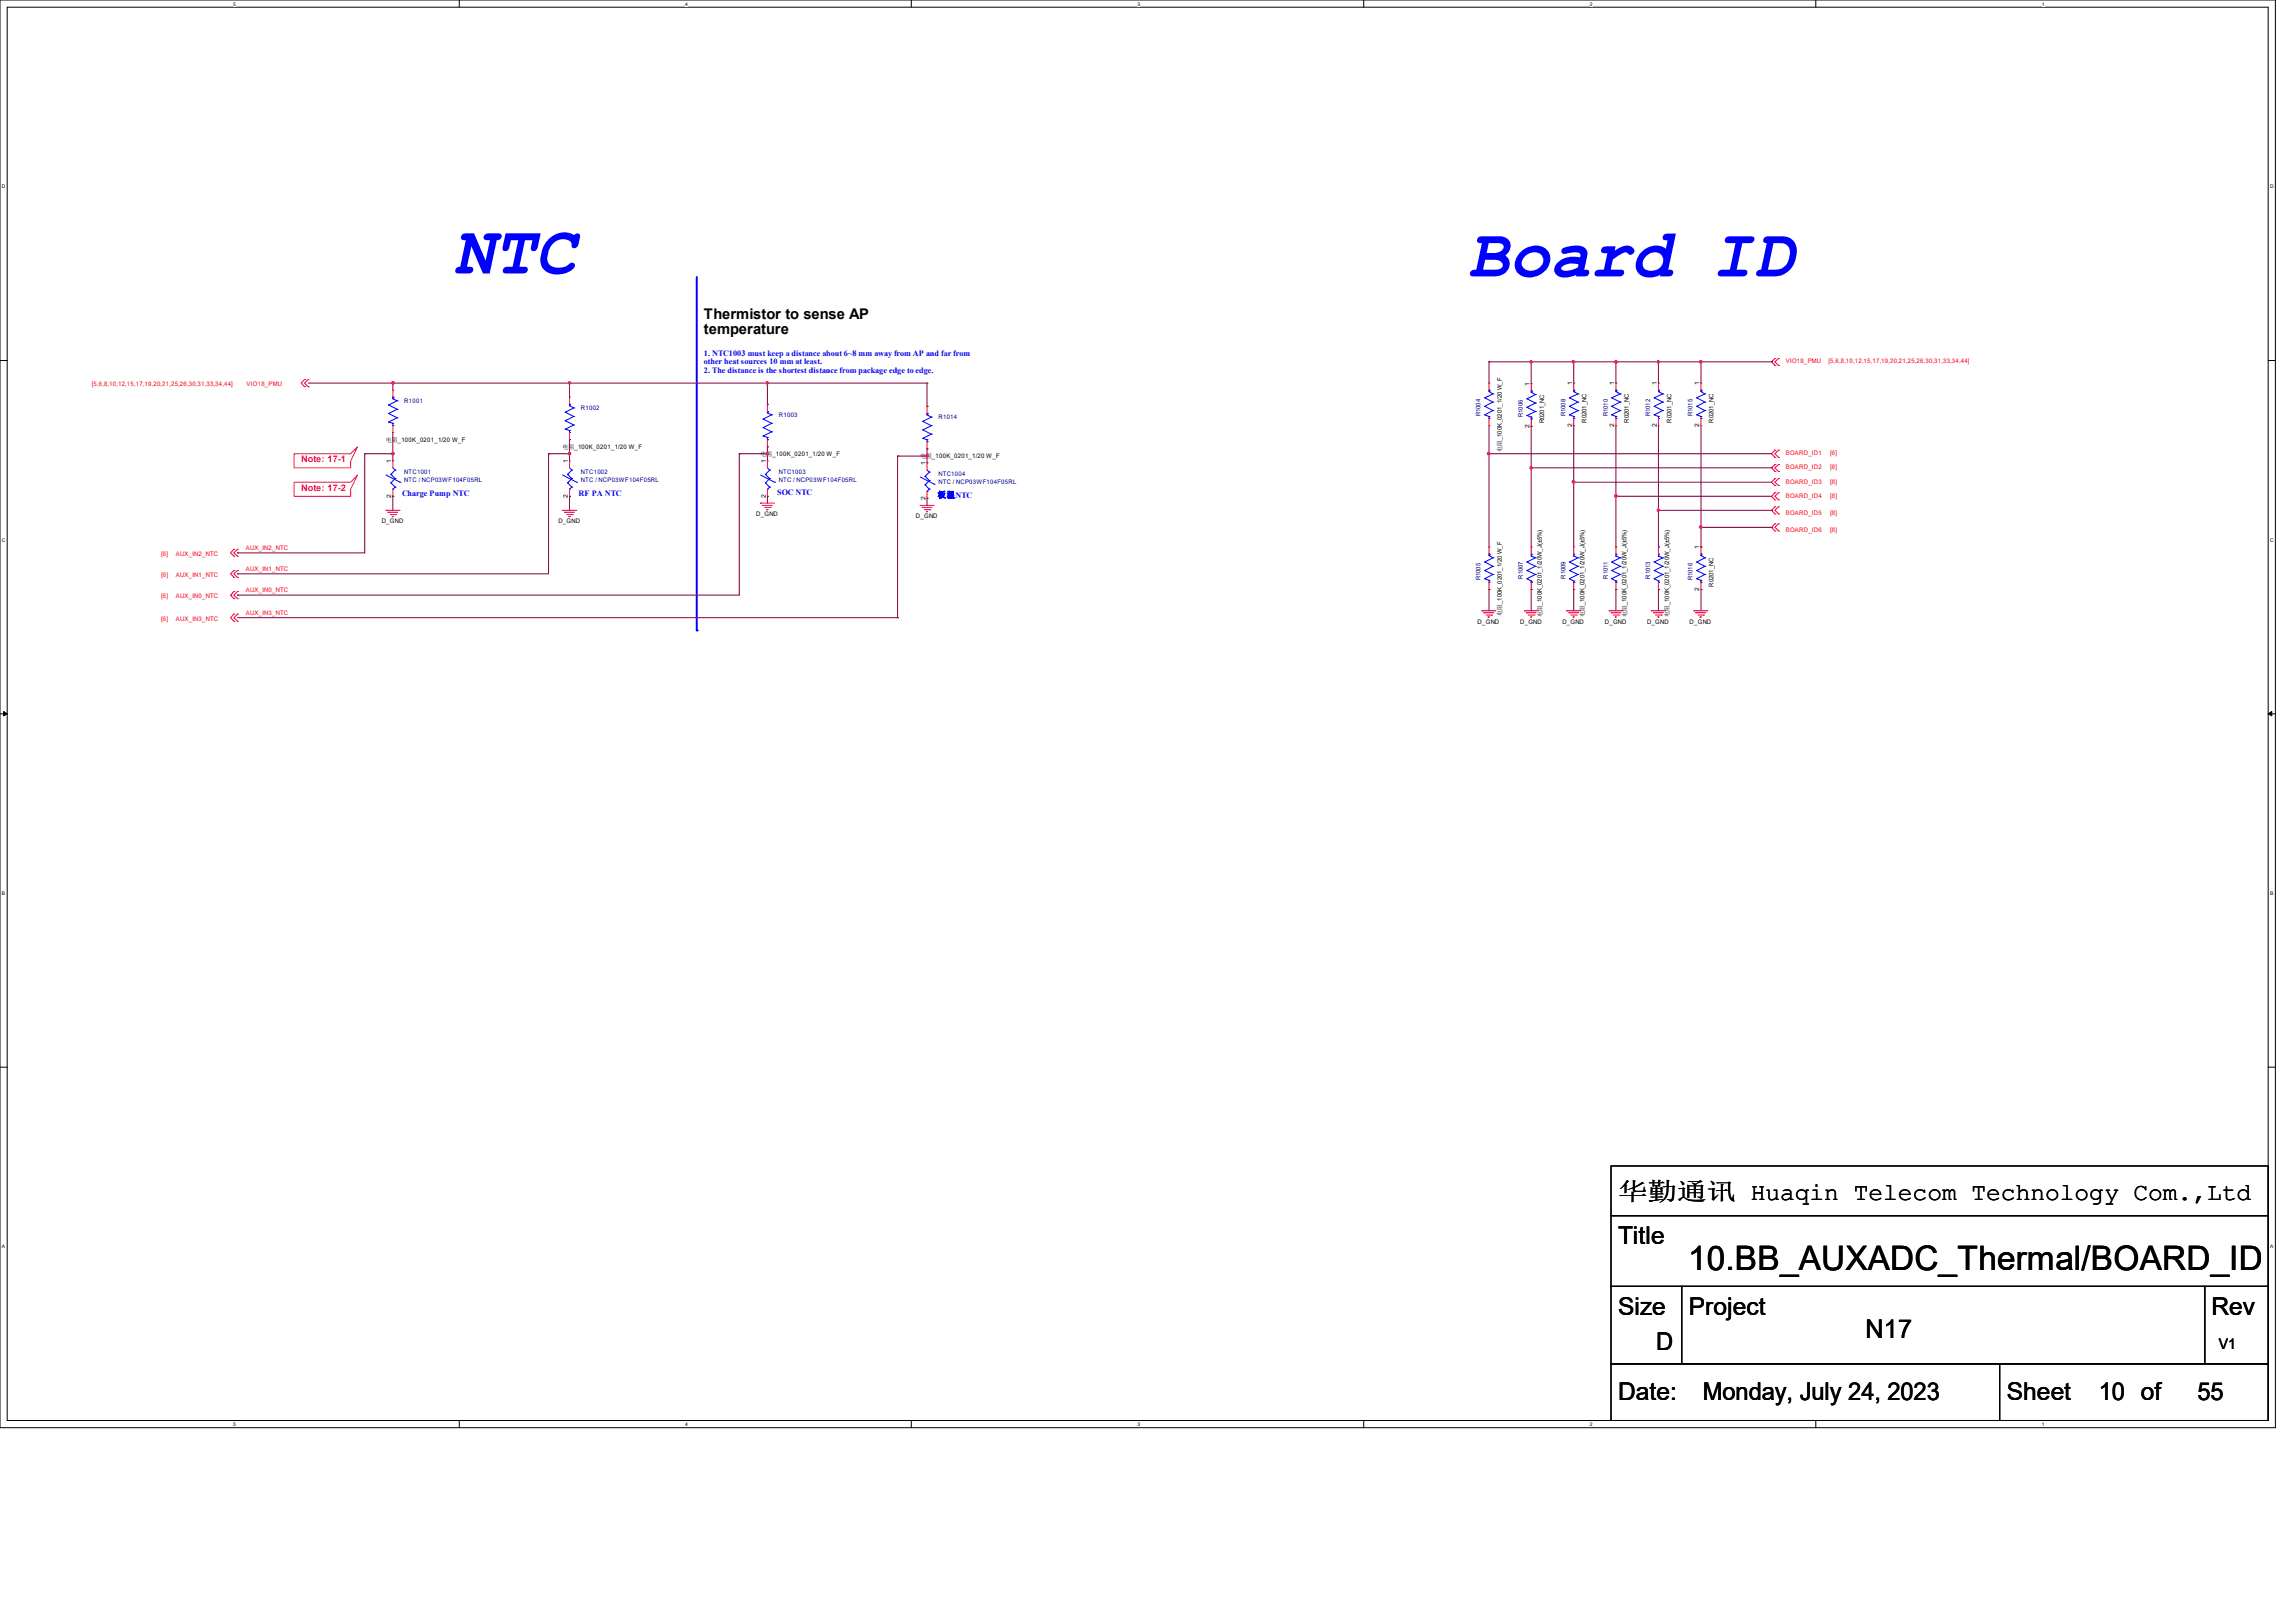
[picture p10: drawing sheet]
<svg xmlns="http://www.w3.org/2000/svg" width="297mm" height="210mm" viewBox="0 0 297 210" stroke-linecap="round" stroke-linejoin="round" font-family="sans-serif">
<defs><g id="words">
<g font-size="8.8" fill="#00f">
<text x="58.7" y="35.4">NTC</text>
<text x="190" y="35.8">Board ID</text>
</g>
<text font-size="4.4" x="218.5" y="164.3">10.BB_AUXADC_Thermal/BOARD_ID</text>
<text font-size="3.3" x="241.4" y="173.1">N17</text>
<g font-size="3.2">
<text x="209.4" y="155.2">华勤通讯 Huaqin Telecom Technology Com.,Ltd</text>
<text x="209.4" y="161">Title</text>
<text x="209.4" y="170.2">Size</text>
<text x="218.6" y="170.2">Project</text>
<text x="286.2" y="170.2">Rev</text>
<text x="214.3" y="174.8">D</text>
<text x="209.4" y="181.1">Date:</text>
<text x="220.4" y="181.1">Monday, July 24, 2023</text>
<text x="259.7" y="181.1">Sheet</text>
<text x="271.6" y="181.1">10 of</text>
<text x="284.4" y="181.1">55</text>
</g>
<g font-size="1.9">
<text x="91.1" y="41.3">Thermistor to sense AP</text>
<text x="91.1" y="43.3">temperature</text>
<text x="287.2" y="174.5">V1</text>
</g>
<g font-size="1.2" fill="#ff0080">
<text x="39" y="59.8">Note: 17-1</text>
<text x="39" y="63.5">Note: 17-2</text>
</g>
<g font-size="1.1" fill="#00f">
<text x="91.1" y="46">1. NTC1003 must keep a distance about 6~8 mm away from AP and far from</text>
<text x="91.1" y="47.1">other heat sources 10 mm at least.</text>
<text x="91.1" y="48.2">2. The distance is the shortest distance from package edge to edge.</text>
<text x="52" y="64.2">Charge Pump NTC</text>
<text x="74.9" y="64.1">RF PA NTC</text>
<text x="100.6" y="64.1">SOC NTC</text>
<text x="121.4" y="64.4">板温NTC</text>
</g>
<g font-size=".8" fill="#f00">
<text x="231.1" y="47">VIO18_PMU</text>
<text x="236.7" y="47">[5,6,8,10,12,15,17,19,20,21,25,26,30,31,33,34,44]</text>
<text x="11.9" y="50">[5,6,8,10,12,15,17,19,20,21,25,26,30,31,33,34,44]</text>
<text x="31.9" y="50">VIO18_PMU</text>
<text x="231.1" y="58.9">BOARD_ID1</text>
<text x="236.9" y="58.9">[6]</text>
<text x="231.1" y="60.7">BOARD_ID2</text>
<text x="231.1" y="62.6">BOARD_ID3</text>
<text x="231.1" y="64.4">BOARD_ID4</text>
<text x="236.9" y="60.7">[8]</text>
<text x="236.9" y="62.6">[8]</text>
<text x="236.9" y="64.4">[8]</text>
<text x="20.9" y="71.9">[6]</text>
<text x="22.8" y="71.9">AUX_IN2_NTC</text>
<text x="31.8" y="71.2">AUX_IN2_NTC</text>
<text x="231.1" y="66.6">BOARD_ID5</text>
<text x="231.1" y="68.8">BOARD_ID6</text>
<text x="236.9" y="66.6">[8]</text>
<text x="236.9" y="68.8">[8]</text>
<text x="20.9" y="74.7">[6]</text>
<text x="20.9" y="77.4">[6]</text>
<text x="22.8" y="74.7">AUX_IN1_NTC</text>
<text x="22.8" y="77.4">AUX_IN0_NTC</text>
<text x="31.8" y="73.9">AUX_IN1_NTC</text>
<text x="31.8" y="76.6">AUX_IN0_NTC</text>
<text x="20.9" y="80.3">[6]</text>
<text x="22.8" y="80.3">AUX_IN3_NTC</text>
<text x="31.8" y="79.5">AUX_IN3_NTC</text>
</g>
<g font-size=".8" fill="#000080">
<text x="52.3" y="52.2">R1001</text>
<text x="75.2" y="53.1">R1002</text>
<text x="191.6" y="53.9" transform="rotate(-90 191.6 53.9)">R1004</text>
<text x="197.1" y="54" transform="rotate(-90 197.1 54)">R1006</text>
<text x="202.6" y="53.9" transform="rotate(-90 202.6 53.9)">R1008</text>
<text x="208.1" y="53.9" transform="rotate(-90 208.1 53.9)">R1010</text>
<text x="213.6" y="53.9" transform="rotate(-90 213.6 53.9)">R1012</text>
<text x="219" y="53.9" transform="rotate(-90 219 53.9)">R1015</text>
<text x="100.8" y="54">R1003</text>
<text x="121.5" y="54.3">R1014</text>
<text x="52.3" y="61.3">NTC1001</text>
<text x="52.3" y="62.4">NTC / NCP03WF104F05RL</text>
<text x="75.2" y="61.3">NTC1002</text>
<text x="75.2" y="62.4">NTC / NCP03WF104F05RL</text>
<text x="100.8" y="61.3">NTC1003</text>
<text x="100.8" y="62.4">NTC / NCP03WF104F05RL</text>
<text x="121.5" y="61.6">NTC1004</text>
<text x="121.5" y="62.7">NTC / NCP03WF104F05RL</text>
<text x="191.6" y="75.1" transform="rotate(-90 191.6 75.1)">R1005</text>
<text x="197.1" y="74.9" transform="rotate(-90 197.1 74.9)">R1007</text>
<text x="202.6" y="74.9" transform="rotate(-90 202.6 74.9)">R1009</text>
<text x="208.1" y="74.9" transform="rotate(-90 208.1 74.9)">R1011</text>
<text x="213.6" y="74.9" transform="rotate(-90 213.6 74.9)">R1013</text>
<text x="219" y="75.1" transform="rotate(-90 219 75.1)">R1016</text>
</g>
<g font-size=".8">
<text x="197.9" y="50" transform="rotate(-90 197.9 50)">1</text>
<text x="203.4" y="49.9" transform="rotate(-90 203.4 49.9)">1</text>
<text x="208.9" y="49.9" transform="rotate(-90 208.9 49.9)">1</text>
<text x="214.4" y="49.9" transform="rotate(-90 214.4 49.9)">1</text>
<text x="219.9" y="49.9" transform="rotate(-90 219.9 49.9)">1</text>
<text x="50" y="57.2">电阻_100K_0201_1/20 W_F</text>
<text x="50.6" y="59.9" transform="rotate(-90 50.6 59.9)">1</text>
<text x="72.8" y="58.1">电阻_100K_0201_1/20 W_F</text>
<text x="73.5" y="59.9" transform="rotate(-90 73.5 59.9)">1</text>
<text x="98.4" y="59">电阻_100K_0201_1/20 W_F</text>
<text x="99.1" y="59.9" transform="rotate(-90 99.1 59.9)">1</text>
<text x="119.1" y="59.3">电阻_100K_0201_1/20 W_F</text>
<text x="194.4" y="58.5" transform="rotate(-90 194.4 58.5)">电阻_100K_0201_1/20 W_F</text>
<text x="197.9" y="55.3" transform="rotate(-90 197.9 55.3)">2</text>
<text x="199.8" y="54.8" transform="rotate(-90 199.8 54.8)">R0201_NC</text>
<text x="203.4" y="55.2" transform="rotate(-90 203.4 55.2)">2</text>
<text x="205.3" y="54.7" transform="rotate(-90 205.3 54.7)">R0201_NC</text>
<text x="208.9" y="55.2" transform="rotate(-90 208.9 55.2)">2</text>
<text x="210.8" y="54.7" transform="rotate(-90 210.8 54.7)">R0201_NC</text>
<text x="214.4" y="55.2" transform="rotate(-90 214.4 55.2)">2</text>
<text x="216.3" y="54.7" transform="rotate(-90 216.3 54.7)">R0201_NC</text>
<text x="219.9" y="55.2" transform="rotate(-90 219.9 55.2)">2</text>
<text x="221.8" y="54.7" transform="rotate(-90 221.8 54.7)">R0201_NC</text>
<text x="50.6" y="64.4" transform="rotate(-90 50.6 64.4)">2</text>
<text x="73.5" y="64.4" transform="rotate(-90 73.5 64.4)">2</text>
<text x="99.1" y="64.4" transform="rotate(-90 99.1 64.4)">2</text>
<text x="119.8" y="64.7" transform="rotate(-90 119.8 64.7)">2</text>
<text x="119.8" y="60.2" transform="rotate(-90 119.8 60.2)">1</text>
<text x="49.4" y="67.7">D_GND</text>
<text x="72.3" y="67.7">D_GND</text>
<text x="97.9" y="66.8">D_GND</text>
<text x="118.5" y="67.1">D_GND</text>
<text x="219.9" y="71.1" transform="rotate(-90 219.9 71.1)">1</text>
<text x="219.9" y="76.5" transform="rotate(-90 219.9 76.5)">2</text>
<text x="221.8" y="75.9" transform="rotate(-90 221.8 75.9)">R0201_NC</text>
<text x="191.2" y="80.7">D_GND</text>
<text x="194.4" y="79.7" transform="rotate(-90 194.4 79.7)">电阻_100K_0201_1/20 W_F</text>
<text x="196.7" y="80.7">D_GND</text>
<text x="199.6" y="79.8" transform="rotate(-90 199.6 79.8)">电阻_100K_0201_1/20W_J(±5%)</text>
<text x="202.2" y="80.7">D_GND</text>
<text x="205.1" y="79.8" transform="rotate(-90 205.1 79.8)">电阻_100K_0201_1/20W_J(±5%)</text>
<text x="207.7" y="80.7">D_GND</text>
<text x="210.5" y="79.8" transform="rotate(-90 210.5 79.8)">电阻_100K_0201_1/20W_J(±5%)</text>
<text x="213.2" y="80.7">D_GND</text>
<text x="216" y="79.8" transform="rotate(-90 216 79.8)">电阻_100K_0201_1/20W_J(±5%)</text>
<text x="218.7" y="80.7">D_GND</text>
</g>
<g font-size=".6">
<text x="30.2" y=".7">5</text>
<text x="88.7" y=".7">4</text>
<text x="147.2" y=".7">3</text>
<text x="205.7" y=".7">2</text>
<text x="264.2" y=".7">1</text>
<text x=".3" y="24.4">D</text>
<text x="293.8" y="24.4">D</text>
<text x=".3" y="70.1">C</text>
<text x="293.8" y="70.1">C</text>
<text x=".3" y="115.8">B</text>
<text x="293.8" y="115.8">B</text>
<text x=".3" y="161.5">A</text>
<text x="293.8" y="161.5">A</text>
<text x="30.2" y="184.5">5</text>
<text x="88.7" y="184.5">4</text>
<text x="147.2" y="184.5">3</text>
<text x="205.7" y="184.5">2</text>
<text x="264.2" y="184.5">1</text>
</g>
</g></defs>
<path d="M0 0h294.5v184.7h-294.5zM.9 .9h292.6v182.9h-292.6z" fill="none" stroke="#000" stroke-width=".13"/>
<g fill="#fff">
<path d="M30.2 .1h.3v.7h-.3z"/>
<path d="M30.2 183.9h.3v.8h-.3z"/>
</g>
<path d="M59.4 0v.9M59.4 183.8v.9" fill="none" stroke="#000" stroke-width=".13"/>
<g fill="#fff">
<path d="M88.7 .1h.3v.7h-.3z"/>
<path d="M88.7 183.9h.3v.8h-.3z"/>
</g>
<path d="M117.9 0v.9M117.9 183.8v.9" fill="none" stroke="#000" stroke-width=".13"/>
<g fill="#fff">
<path d="M147.2 .1h.3v.7h-.3z"/>
<path d="M147.2 183.9h.3v.8h-.3z"/>
</g>
<path d="M176.5 0v.9M176.5 183.8v.9" fill="none" stroke="#000" stroke-width=".13"/>
<g fill="#fff">
<path d="M205.7 .1h.4v.7h-.4z"/>
<path d="M205.7 183.9h.4v.8h-.4z"/>
</g>
<path d="M235 0v.9M235 183.8v.9" fill="none" stroke="#000" stroke-width=".13"/>
<g fill="#fff">
<path d="M264.2 .1h.4v.7h-.4z"/>
<path d="M264.2 183.9h.4v.8h-.4z"/>
<path d="M.3 23.8h.4v.7h-.4z"/>
<path d="M293.8 23.8h.5v.7h-.5z"/>
<path d="M.3 69.5h.4v.7h-.4z"/>
<path d="M293.8 69.5h.5v.7h-.5z"/>
</g>
<path d="M0 46.7h.9M293.5 46.7h1" fill="none" stroke="#000" stroke-width=".13"/>
<g fill="#fff">
<path d="M.3 115.2h.4v.8h-.4z"/>
<path d="M293.8 115.2h.4v.8h-.4z"/>
</g>
<path d="M0 92.4h.9M293.5 92.4h1" fill="none" stroke="#000" stroke-width=".13"/>
<path d="M.5 92.1l.4 .3-.4 .2zM293.5 92.4l.5-.3v.5z" fill="#000" stroke="#000" stroke-width=".13"/>
<g fill="#fff">
<path d="M.3 161h.3v.7h-.3z"/>
<path d="M293.8 161h.4v.7h-.4z"/>
</g>
<path d="M0 138.1h.9M293.5 138.1h1M208.5 157.3h85v9.2h-85zM208.5 150.9h85v6.4h-85zM208.5 166.5h9.1v10h-9.1zM208.5 176.5h50.3v7.3h-50.3zM217.6 166.5h67.7v10h-67.7zM258.8 176.5h34.7v7.3h-34.7zM285.3 166.5h8.2v10h-8.2z" fill="none" stroke="#000" stroke-width=".13"/>
<path d="M90.2 35.9v45.7M90.2 81.6h.1" fill="none" stroke="#00f" stroke-width=".25"/>
<path d="M38.1 58.7h7.3l.9-.9-.9 1.8v.9h-7.3zM38.1 62.4h7.3l.9-.9-.9 1.8v.9h-7.3z" fill="none" stroke="#ff0080" stroke-width=".13"/>
<g fill="none" stroke="#f00" stroke-width=".13">
<path d="M39.4 49.1h.1M39.4 50h.1M39.4 49.1l-.4 .5 .4 .4M39.9 49.1h.1M39.9 50h.1M39.9 49.1l-.5 .5 .5 .4M50.8 59.6h.1M50.8 50.5h.1M50.8 56h.1M50.8 50.5v.9M50.8 55.1v.9M50.8 59.6v.9"/>
<path d="M73.7 59.6h.1M73.7 51.4h.1M73.7 56.9h.1M73.7 51.4v.9M73.7 56v.9M73.7 59.6v.9M99.3 59.6h.1M99.3 52.3h.1M99.3 57.8h.1M99.3 52.3v1M99.3 56.9v.9M99.3 59.6v.9"/>
<path d="M120 59.9h.1M120 52.6h.1M120 58.1h.1M120 52.6v.9M120 57.1v1M120 59.9v.9M192.7 49.6h.1M192.7 55.1h.1M192.7 49.6v.9M192.7 54.1v1M198.2 49.7h.1M198.2 55.2h.1"/>
<path d="M198.2 49.7v.9M198.2 54.2v1M203.7 49.6h.1M203.7 55.1h.1M203.7 49.6v.9M203.7 54.1v1M209.1 49.6h.1M209.1 55.1h.1M209.1 49.6v.9M209.1 54.1v1M214.6 49.6h.1M214.6 55.1h.1"/>
<path d="M214.6 49.6v.9M214.6 54.1v1M220.1 49.6h.1M220.1 55.1h.1M220.1 49.6v.9M220.1 54.1v1M229.7 46.4h.1M229.7 47.3h.1M229.7 58.3h.1M229.7 59.2h.1M229.7 46.4l-.4 .4 .4 .5M229.7 58.3l-.4 .4 .4 .5"/>
<path d="M230.2 47.3h.1M230.2 46.4h.1M230.2 59.2h.1M230.2 58.3h.1M230.2 46.4l-.5 .4 .5 .5M230.2 58.3l-.5 .4 .5 .5M30.3 71.1h.1M30.3 72h.1M30.3 73.8h.1M30.3 74.7h.1M30.3 76.5h.1M30.3 77.5h.1"/>
<path d="M30.3 79.5h.1M30.3 71.1l-.5 .4 .5 .5M30.3 73.8l-.5 .5 .5 .4M30.3 76.5l-.5 .5 .5 .5M30.3 79.5l-.5 .4 .5 .5M30.7 71.1h.1M30.7 72h.1M30.7 73.8h.1M30.7 74.7h.1M30.7 76.5h.1M30.7 77.5h.1M30.7 79.5h.1"/>
<path d="M30.7 71.1l-.4 .4 .4 .5M30.7 73.8l-.4 .5 .4 .4M30.7 76.5l-.4 .5 .4 .5M30.7 79.5l-.4 .4 .4 .5M50 66h.1M50 66h1.8M50.2 66.3h.1M50.2 66.3h1.3M50.5 66.6h.7M50.8 66.8h.1M50.8 66.8h.2M50.8 64.2h.1"/>
<path d="M50.8 63.3v.9M51.2 66.6h.1M72.8 66h.1M72.8 66h1.8M73.1 66.3h.1M73.1 66.3h1.2M73.4 66.6h.7M73.6 66.8h.1M73.6 66.8h.2M73.7 64.2h.1M73.7 63.3v.9M74.1 66.6h.1"/>
<path d="M98.4 65.1h.1M98.4 65.1h1.8M98.7 65.4h.1M98.7 65.4h1.2M99 65.7h.7M99.2 66h.1M99.2 66h.2M99.3 64.2h.1M99.3 63.3v.9M99.7 65.7h.1M119.1 65.4h.1M119.1 65.4h1.8"/>
<path d="M119.3 65.7h.1M119.3 65.7h1.3M119.6 66h.8M119.9 66.2h.1M119.9 66.2h.2M120 64.5h.1M120 63.6v.9M120.4 66h.1M191.8 79h.1M191.8 79h1.8M192 79.3h.1M192 79.3h1.3"/>
<path d="M192.3 79.6h.7M192.6 79.8h.1M192.6 79.8h.2M192.7 70.8h.1M192.7 76.3h.1M192.7 70.8v.9M192.7 75.4v.9M193 79.6h.1M197.3 79h.1M197.3 79h1.8M197.5 79.3h.1M197.5 79.3h1.3"/>
<path d="M197.8 79.6h.7M198.1 79.8h.1M198.2 76.3h.1M198.2 70.8h.1M198.2 70.8v.9M198.2 75.4v.9M198.5 79.6h.1M202.7 79h.1M202.7 79h1.9M203 79.3h.1M203 79.3h1.3M203.3 79.6h.7"/>
<path d="M203.6 79.8h.1M203.6 79.8h.2M203.7 76.3h.1M203.7 70.8h.1M203.7 70.8v.9M203.7 75.4v.9M204 79.6h.1M208.2 79h.1M208.2 79h1.9M208.5 79.3h.1M208.5 79.3h1.3M208.8 79.6h.7"/>
<path d="M209 79.8h.1M209 79.8h.2M209.1 76.3h.1M209.1 70.8h.1M209.1 70.8v.9M209.1 75.4v.9M209.5 79.6h.1M213.7 79h.1M213.7 79h1.9M214 79.3h.1M214 79.3h1.3M214.2 79.6h.8"/>
<path d="M214.5 79.8h.1M214.5 79.8h.2M214.6 76.3h.1M214.6 70.8h.1M214.6 70.8v.9M214.6 75.4v.9M215 79.6h.1M219.2 79h.1M219.2 79h1.8M219.5 79.3h.1M219.5 79.3h1.3M219.8 79.6h.7"/>
<path d="M220 79.8h.1M220 79.8h.2M220.1 70.8h.1M220.1 76.3h.1M220.1 70.8v.9M220.1 75.4v.9M220.5 79.6h.1M229.7 60.1h.1M229.7 61h.1M229.7 61.9h.1M229.7 62.8h.1M229.7 63.8h.1"/>
<path d="M229.7 64.7h.1M229.7 66.5h.1M229.7 65.6h.1M229.7 68.7h.1M229.7 67.8h.1M229.7 60.1l-.4 .4 .4 .5M229.7 61.9l-.4 .5 .4 .4M229.7 63.8l-.4 .4 .4 .5M229.7 65.6l-.4 .4 .4 .5M229.7 67.8l-.4 .4 .4 .5M230.2 61h.1M230.2 60.1h.1"/>
<path d="M230.2 62.8h.1M230.2 61.9h.1M230.2 64.7h.1M230.2 63.8h.1M230.2 65.6h.1M230.2 66.5h.1M230.2 67.8h.1M230.2 68.7h.1M230.2 60.1l-.5 .4 .5 .5M230.2 61.9l-.5 .5 .5 .4M230.2 63.8l-.5 .4 .5 .5M230.2 65.6l-.5 .4 .5 .5"/>
<path d="M230.2 67.8l-.5 .4 .5 .5M30.3 80.4h.1M30.7 80.4h.1"/>
</g>
<g fill="none" stroke="#00f" stroke-width=".13">
<path d="M50.3 54.6h.1M50.3 53.5h.1M50.3 52.4h.1M50.3 54.6l.5 .2M50.3 53.5l1.1 .6M50.3 52.4l1.1 .6M50.8 55.1h.1M50.8 51.4h.1M50.8 54.8h.1M50.8 51.6h.1M50.8 51.4v.2M50.8 54.8v.3"/>
<path d="M50.8 51.6l.6 .3M51.4 54.1h.1M51.4 53h.1M51.4 51.9h.1M51.4 54.1l-1.1 .5M51.4 53l-1.1 .5M51.4 51.9l-1.1 .5M73.2 55.5h.1M73.2 54.4h.1M73.2 53.3h.1M73.2 55.5l.5 .2M73.2 54.4l1.1 .6"/>
<path d="M73.2 53.3l1.1 .6M73.7 56h.1M73.7 52.3h.1M73.7 55.7h.1M73.7 52.5h.1M73.7 52.3v.2M73.7 55.7v.3M73.7 52.5l.6 .3M74.3 55h.1M74.3 53.9h.1M74.3 52.8h.1M74.3 55l-1.1 .5"/>
<path d="M74.3 53.9l-1.1 .5M74.3 52.8l-1.1 .5M98.8 56.4h.1M98.8 55.3h.1M98.8 54.2h.1M98.8 56.4l.5 .2M98.8 55.3l1.1 .6M98.8 54.2l1.1 .6M99.3 56.9h.1M99.3 53.3h.1M99.3 56.6h.1M99.3 53.4h.1"/>
<path d="M99.3 53.3v.1M99.3 56.6v.3M99.3 53.4l.6 .3M99.9 55.9h.1M99.9 54.8h.1M99.9 53.7h.1M99.9 55.9l-1.1 .5M99.9 54.8l-1.1 .5M99.9 53.7l-1.1 .5M119.4 56.7h.1M119.4 55.6h.1M119.4 54.5h.1"/>
<path d="M119.4 56.7l.6 .2M119.4 55.6l1.1 .6M119.4 54.5l1.1 .6M120 57.1h.1M120 53.5h.1M120 56.9h.1M120 53.7h.1M120 53.5v.2M120 56.9v.2M120 53.7l.5 .3M120.5 56.2h.1M120.5 55.1h.1"/>
<path d="M120.5 54h.1M120.5 56.2l-1.1 .5M120.5 55.1l-1.1 .5M120.5 54l-1.1 .5M192.2 53.7h.1M192.2 52.6h.1M192.2 51.5h.1M192.2 53.7l.5 .2M192.2 52.6l1 .5M192.2 51.5l1 .5M192.7 54.1h.1M192.7 50.5h.1"/>
<path d="M192.7 53.9h.1M192.7 50.7h.1M192.7 50.5v.2M192.7 53.9v.2M192.7 50.7l.5 .3M193.2 53.1h.1M193.2 52h.1M193.2 51h.1M193.2 53.1l-1 .6M193.2 52l-1 .6M193.2 51l-1 .5M197.6 53.8h.1"/>
<path d="M197.6 52.7h.1M197.6 51.6h.1M197.6 53.8l.6 .2M197.6 52.7l1.1 .6M197.6 51.6l1.1 .6M198.2 54.2h.1M198.2 50.6h.1M198.2 54h.1M198.2 50.8h.1M198.2 50.6v.2M198.2 54v.2M198.2 50.8l.5 .3"/>
<path d="M198.7 53.3h.1M198.7 52.2h.1M198.7 51.1h.1M198.7 53.3l-1.1 .5M198.7 52.2l-1.1 .5M198.7 51.1l-1.1 .5M203.1 53.7h.1M203.1 52.6h.1M203.1 51.5h.1M203.1 53.7l.6 .2M203.1 52.6l1.1 .5M203.1 51.5l1.1 .5"/>
<path d="M203.7 54.1h.1M203.7 50.5h.1M203.7 53.9h.1M203.7 50.7h.1M203.7 50.5v.2M203.7 53.9v.2M203.7 50.7l.5 .3M204.2 53.1h.1M204.2 52h.1M204.2 51h.1M204.2 53.1l-1.1 .6M204.2 52l-1.1 .6"/>
<path d="M204.2 51l-1.1 .5M208.6 53.7h.1M208.6 52.6h.1M208.6 51.5h.1M208.6 53.7l.5 .2M208.6 52.6l1.1 .5M208.6 51.5l1.1 .5M209.1 54.1h.1M209.1 50.5h.1M209.1 53.9h.1M209.1 50.7h.1M209.1 50.5v.2"/>
<path d="M209.1 53.9v.2M209.1 50.7l.6 .3M209.7 53.1h.1M209.7 52h.1M209.7 51h.1M209.7 53.1l-1.1 .6M209.7 52l-1.1 .6M209.7 51l-1.1 .5M214.1 53.7h.1M214.1 52.6h.1M214.1 51.5h.1M214.1 53.7l.5 .2"/>
<path d="M214.1 52.6l1.1 .5M214.1 51.5l1.1 .5M214.6 54.1h.1M214.6 50.5h.1M214.6 53.9h.1M214.6 50.7h.1M214.6 50.5v.2M214.6 53.9v.2M214.6 50.7l.6 .3M215.2 53.1h.1M215.2 52h.1M215.2 51h.1"/>
<path d="M215.2 53.1l-1.1 .6M215.2 52l-1.1 .6M215.2 51l-1.1 .5M219.6 53.7h.1M219.6 52.6h.1M219.6 51.5h.1M219.6 53.7l.5 .2M219.6 52.6l1 .5M219.6 51.5l1 .5M220.1 54.1h.1M220.1 50.5h.1M220.1 53.9h.1"/>
<path d="M220.1 50.7h.1M220.1 50.5v.2M220.1 53.9v.2M220.1 50.7l.5 .3M220.6 53.1h.1M220.6 52h.1M220.6 51h.1M220.6 53.1l-1 .6M220.6 52l-1 .6M220.6 51l-1 .5M50 61.5l1.8 .9M50.6 62.5h.1"/>
<path d="M50.6 61.4h.1M50.6 61.4l.5 .5M50.6 62.5l.5 .5M50.8 63.3h.1M50.8 60.5l.3 .3M51.1 60.8h.1M51.1 61.9h.1M51.1 63h.1M51.1 61.9l-.5 .6M51.1 63l-.3 .3M51.1 60.8l-.5 .6M51.8 62.4h.1"/>
<path d="M72.8 61.5l1.8 .9M73.4 62.5h.1M73.4 61.4h.1M73.4 61.4l.6 .5M73.4 62.5l.6 .5M73.7 63.3h.1M73.7 60.5l.3 .3M74 60.8h.1M74 61.9h.1M74 63h.1M74 61.9l-.6 .6M74 63l-.3 .3"/>
<path d="M74 60.8l-.6 .6M74.6 62.4h.1M98.4 61.5l1.8 .9M99.1 62.5h.1M99.1 61.4h.1M99.1 61.4l.5 .5M99.1 62.5l.5 .5M99.3 63.3h.1M99.3 60.5l.3 .3M99.6 60.8h.1M99.6 61.9h.1M99.6 63h.1"/>
<path d="M99.6 61.9l-.5 .6M99.6 63l-.3 .3M99.6 60.8l-.5 .6M100.2 62.4h.1M119.1 61.7l1.8 1M119.7 62.7h.1M119.7 61.6h.1M119.7 61.6l.6 .6M119.7 62.7l.6 .6M120 63.6h.1M120 60.8l.3 .3M120.3 61.1h.1"/>
<path d="M120.3 62.2h.1M120.3 63.3h.1M120.3 62.2l-.6 .5M120.3 63.3l-.3 .3M120.3 61.1l-.6 .5M120.9 62.7h.1M192.2 74.9h.1M192.2 73.8h.1M192.2 72.7h.1M192.2 74.9l.5 .2M192.2 73.8l1 .5M192.2 72.7l1 .6"/>
<path d="M192.7 75.4h.1M192.7 71.7h.1M192.7 75.1h.1M192.7 71.9h.1M192.7 71.7v.2M192.7 75.1v.3M192.7 71.9l.5 .3M193.2 74.3h.1M193.2 73.3h.1M193.2 72.2h.1M193.2 74.3l-1 .6M193.2 73.3l-1 .5"/>
<path d="M193.2 72.2l-1 .5M197.6 72.7h.1M197.6 73.8h.1M197.6 74.9h.1M197.6 72.7l1.1 .6M197.6 73.8l1.1 .5M197.6 74.9l.6 .3M198.2 71.7h.1M198.2 75.4h.1M198.2 72h.1M198.2 75.2h.1M198.2 71.7v.3"/>
<path d="M198.2 75.2v.2M198.2 72l.5 .2M198.7 72.2h.1M198.7 73.3h.1M198.7 74.3h.1M198.7 72.2l-1.1 .5M198.7 73.3l-1.1 .5M198.7 74.3l-1.1 .6M203.1 72.7h.1M203.1 73.8h.1M203.1 74.9h.1M203.1 72.7l1.1 .6"/>
<path d="M203.1 73.8l1.1 .5M203.1 74.9l.6 .3M203.7 71.7h.1M203.7 75.4h.1M203.7 72h.1M203.7 75.2h.1M203.7 71.7v.3M203.7 75.2v.2M203.7 72l.5 .2M204.2 72.2h.1M204.2 73.3h.1M204.2 74.3h.1"/>
<path d="M204.2 72.2l-1.1 .5M204.2 73.3l-1.1 .5M204.2 74.3l-1.1 .6M208.6 72.7h.1M208.6 73.8h.1M208.6 74.9h.1M208.6 72.7l1.1 .6M208.6 73.8l1.1 .5M208.6 74.9l.5 .3M209.1 71.7h.1M209.1 75.4h.1M209.1 72h.1"/>
<path d="M209.1 75.2h.1M209.1 71.7v.3M209.1 75.2v.2M209.1 72l.6 .2M209.7 72.2h.1M209.7 73.3h.1M209.7 74.3h.1M209.7 72.2l-1.1 .5M209.7 73.3l-1.1 .5M209.7 74.3l-1.1 .6M214.1 72.7h.1M214.1 73.8h.1"/>
<path d="M214.1 74.9h.1M214.1 72.7l1.1 .6M214.1 73.8l1.1 .5M214.1 74.9l.5 .3M214.6 71.7h.1M214.6 75.4h.1M214.6 72h.1M214.6 75.2h.1M214.6 71.7v.3M214.6 75.2v.2M214.6 72l.6 .2M215.2 72.2h.1"/>
<path d="M215.2 73.3h.1M215.2 74.3h.1M215.2 72.2l-1.1 .5M215.2 73.3l-1.1 .5M215.2 74.3l-1.1 .6M219.6 74.9h.1M219.6 73.8h.1M219.6 72.7h.1M219.6 74.9l.5 .2M219.6 73.8l1 .5M219.6 72.7l1 .6M220.1 75.4h.1"/>
<path d="M220.1 71.7h.1M220.1 75.1h.1M220.1 71.9h.1M220.1 71.7v.2M220.1 75.1v.3M220.1 71.9l.5 .3M220.6 74.3h.1M220.6 73.3h.1M220.6 72.2h.1M220.6 74.3l-1 .6M220.6 73.3l-1 .5M220.6 72.2l-1 .5"/>
</g>
<g fill="none" stroke="#800040" stroke-width=".13">
<path d="M39.9 49.6h80.1M47.2 58.7h.1M47.2 58.7v12.8h-16.5M47.2 58.7h3.6M50.8 49.6h.1M50.8 58.7h.1M50.8 49.6v.9M50.8 56v3.6M71 58.7h.1M71 58.7h2.7M71 58.7v15.6h-40.3M73.7 49.6h.1"/>
<path d="M73.7 56.9h.1M73.7 58.7h.1M73.7 49.6v1.8M73.7 56.9v2.7M95.7 58.7h.1M95.7 58.7h3.6M95.7 58.7v18.3h-65M99.3 52.3h.1M99.3 57.8h.1M99.3 58.7h.1M99.3 49.6v2.7M99.3 57.8v1.8"/>
<path d="M116.2 59h.1M116.2 59v20.9M116.2 59h3.8M120 49.6h.1M120 52.6h.1M120 58.1h.1M120 59h.1M120 49.6v3M120 58.1v1.8M192.7 46.8h.1M192.7 58.7h.1M192.7 58.7h36.6"/>
<path d="M192.7 46.8v2.8M192.7 55.1v15.7M192.7 46.8h36.6M198.2 46.8h.1M198.2 55.2h.1M198.2 46.8v2.9M198.2 55.2v15.6M203.7 46.8h.1M203.7 46.8v2.8M203.7 55.1v15.7M209.1 46.8h.1M209.1 46.8v2.8"/>
<path d="M209.1 55.1v15.7M214.6 46.8h.1M214.6 46.8v2.8M214.6 55.1v15.7M220.1 46.8h.1M220.1 46.8v2.8M220.1 55.1v15.7M229.3 46.8h.1M30.7 71.5h.1M30.7 74.3h.1M30.7 77h.1M30.7 79.9h85.5"/>
<path d="M50.8 64.2h.1M50.8 64.2v1.8M73.7 64.2h.1M73.7 64.2v1.8M99.3 64.2h.1M99.3 64.2v.9M116.2 79.9h.1M120 64.5h.1M120 64.5v.9M192.7 76.3h.1M192.7 76.3v2.7M198.2 60.5h.1"/>
<path d="M198.2 76.3h.1M198.2 76.3v2.7M198.2 60.5h31.1M203.7 62.4h.1M203.7 76.3h.1M203.7 76.3v2.7M203.7 62.4h25.6M209.1 64.2h.1M209.1 76.3h.1M209.1 76.3v2.7M209.1 64.2h20.2M214.6 66h.1"/>
<path d="M214.6 70.8h.1M214.6 76.3h.1M214.6 76.3v2.7M214.6 66h14.7M220.1 68.2h.1M220.1 70.8h.1M220.1 76.3h.1M220.1 76.3v2.7M220.1 68.2h9.2M229.3 66h.1M229.3 68.2h.1"/>
</g>
<g fill="#f0f" stroke="#f0f" stroke-width=".13">
<circle cx="50.8" cy="49.6" r=".17"/>
<circle cx="99.3" cy="49.5" r=".16"/>
<circle cx="73.7" cy="49.6" r=".17"/>
<circle cx="50.8" cy="58.7" r=".17"/>
<circle cx="73.7" cy="58.7" r=".17"/>
<circle cx="99.3" cy="58.7" r=".16"/>
<circle cx="120" cy="59" r=".17"/>
<circle cx="198.1" cy="46.8" r=".16"/>
<circle cx="203.6" cy="46.8" r=".17"/>
<circle cx="209.1" cy="46.8" r=".17"/>
<circle cx="214.6" cy="46.8" r=".16"/>
<circle cx="220.1" cy="46.8" r=".17"/>
<circle cx="192.7" cy="58.7" r=".17"/>
<circle cx="198.1" cy="60.5" r=".16"/>
<circle cx="203.6" cy="62.4" r=".17"/>
<circle cx="209.1" cy="64.2" r=".17"/>
<circle cx="214.6" cy="66" r=".16"/>
<circle cx="220.1" cy="68.2" r=".17"/>
</g>
<use href="#words"/>
</svg>
